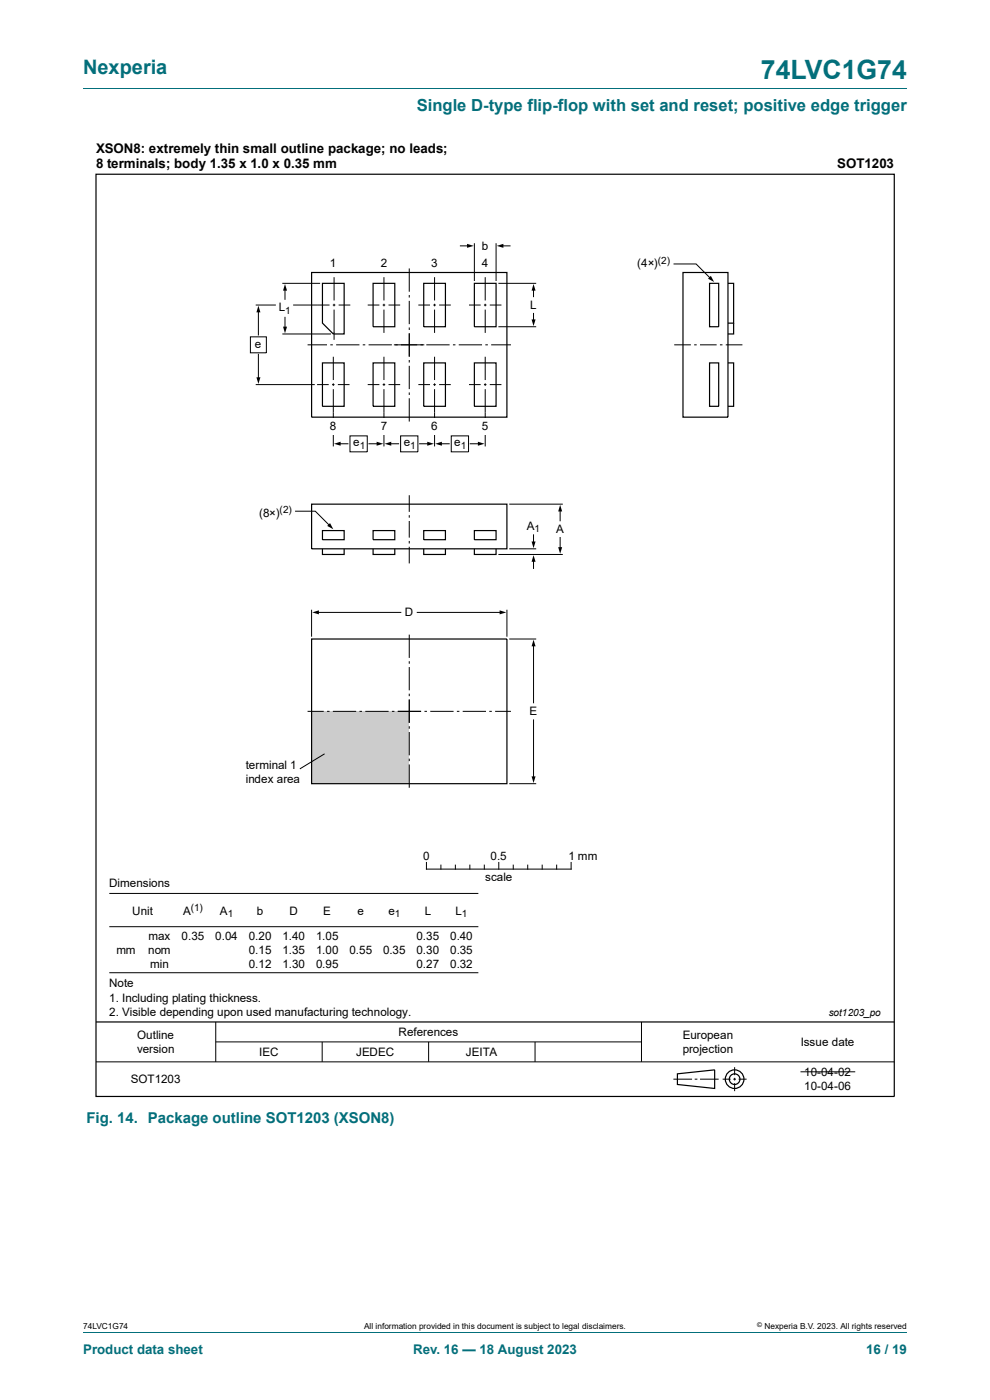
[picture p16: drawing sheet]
<svg xmlns="http://www.w3.org/2000/svg" width="210mm" height="297mm" viewBox="0 0 210 297" stroke-linecap="round" stroke-linejoin="round" font-family="sans-serif">
<defs><g id="words">
<text font-size="5.6" fill="#036f7b" x="161.4" y="16.8">74LVC1G74</text>
<text font-size="4.2" fill="#036f7b" x="17.6" y="15.6">Nexperia</text>
<text font-size="3.5" fill="#036f7b" x="88.4" y="23.7">Single D-type flip-flop with set and reset; positive edge trigger</text>
<text font-size="3.2" fill="#036f7b" x="18.3" y="238.3">Fig. 14. Package outline SOT1203 (XSON8)</text>
<g font-size="2.8">
<text x="20.4" y="32.5">XSON8: extremely thin small outline package; no leads;</text>
<text x="20.4" y="35.6">8 terminals; body 1.35 x 1.0 x 0.35 mm</text>
<text x="177.6" y="35.7">SOT1203</text>
</g>
<g font-size="2.8" fill="#036f7b">
<text x="17.6" y="287.2">Product data sheet</text>
<text x="87.6" y="287.2">Rev. 16 — 18 August 2023</text>
<text x="183.7" y="287.2">16 / 19</text>
</g>
<g font-size="2.5">
<text x="102.2" y="53">b</text>
<text x="70" y="56.7">1</text>
<text x="80.8" y="56.7">2</text>
<text x="91.5" y="56.7">3</text>
<text x="102.2" y="56.7">4</text>
<text x="135.2" y="56.7">(4×)</text>
<text x="112.4" y="65.6">L</text>
<text x="59.2" y="66.1">L</text>
<text x="54.1" y="73.7">e</text>
<text x="70" y="91.2">8</text>
<text x="74.9" y="94.7">e</text>
<text x="80.8" y="91.2">7</text>
<text x="85.6" y="94.7">e</text>
<text x="91.5" y="91.2">6</text>
<text x="96.4" y="94.7">e</text>
<text x="102.2" y="91.2">5</text>
<text x="55" y="109.7">(8×)</text>
<text x="111.7" y="112.4">A</text>
<text x="118" y="113.1">A</text>
<text x="85.9" y="130.8">D</text>
<text x="112.3" y="151.7">E</text>
<text x="52.1" y="163.2">terminal 1</text>
<text x="52.1" y="166.2">index area</text>
<text x="89.8" y="182.4">0</text>
<text x="104.1" y="182.4">0.5</text>
<text x="120.6" y="182.4">1 mm</text>
<text x="23.2" y="188.1">Dimensions</text>
<text x="102.9" y="187">scale</text>
<text x="28" y="194">Unit</text>
<text x="38.8" y="194">A</text>
<text x="46.7" y="194">A</text>
<text x="54.5" y="194">b</text>
<text x="61.4" y="194">D</text>
<text x="68.6" y="194">E</text>
<text x="75.9" y="194">e</text>
<text x="82.4" y="194">e</text>
<text x="90.1" y="194">L</text>
<text x="96.6" y="194">L</text>
<text x="24.7" y="202.3">mm</text>
<text x="31.4" y="202.3">nom</text>
<text x="31.5" y="199.3">max</text>
<text x="38.5" y="199.3">0.35</text>
<text x="45.6" y="199.3">0.04</text>
<text x="52.7" y="199.3">0.20</text>
<text x="52.7" y="202.3">0.15</text>
<text x="59.9" y="199.3">1.40</text>
<text x="59.9" y="202.3">1.35</text>
<text x="67" y="199.3">1.05</text>
<text x="67" y="202.3">1.00</text>
<text x="74.1" y="202.3">0.55</text>
<text x="81.3" y="202.3">0.35</text>
<text x="88.4" y="199.3">0.35</text>
<text x="88.4" y="202.3">0.30</text>
<text x="95.5" y="199.3">0.40</text>
<text x="95.5" y="202.3">0.35</text>
<text x="23.2" y="209.4">Note</text>
<text x="31.9" y="205.3">min</text>
<text x="52.7" y="205.3">0.12</text>
<text x="59.9" y="205.3">1.30</text>
<text x="67" y="205.3">0.95</text>
<text x="88.4" y="205.3">0.27</text>
<text x="95.5" y="205.3">0.32</text>
<text x="23.2" y="212.5">1. Including plating thickness.</text>
<text x="23.2" y="215.5">2. Visible depending upon used manufacturing technology.</text>
<text x="29.1" y="220.4">Outline</text>
<text x="84.6" y="219.9">References</text>
<text x="144.8" y="220.4">European</text>
<text x="169.8" y="221.8">Issue date</text>
<text x="29.1" y="223.4">version</text>
<text x="55" y="224.1">IEC</text>
<text x="75.5" y="224.1">JEDEC</text>
<text x="98.8" y="224.1">JEITA</text>
<text x="144.8" y="223.4">projection</text>
<text x="27.7" y="229.8">SOT1203</text>
<text x="170.6" y="228.2">10-04-02</text>
<text x="170.6" y="231.2">10-04-06</text>
</g>
<g font-size="2.1">
<text x="139.6" y="55.9">(2)</text>
<text x="60.5" y="66.6">1</text>
<text x="76.3" y="95.2">1</text>
<text x="87" y="95.2">1</text>
<text x="97.8" y="95.2">1</text>
<text x="59.3" y="108.9">(2)</text>
<text x="113.4" y="112.9">1</text>
<text x="40.5" y="193.3">(1)</text>
<text x="48.3" y="194.5">1</text>
<text x="83.7" y="194.5">1</text>
<text x="98" y="194.5">1</text>
<text x="175.8" y="215.5">sot1203_po</text>
</g>
<g font-size="1.8">
<text x="17.6" y="282">74LVC1G74</text>
<text x="77.2" y="282">All information provided in this document is subject to legal disclaimers.</text>
<text x="162.2" y="282">Nexperia B.V. 2023. All rights reserved</text>
</g>
<text font-size="1.4" x="160.6" y="281.6">©</text>
</g></defs>
<path d="M17.6 18.8h174.8" fill="none" stroke="#036f7b" stroke-width=".21"/>
<g fill="none" stroke="#000" stroke-width=".21">
<path d="M67.4 129.9h17.6M88.5 129.9h17.8M113.2 136.8v12.3M113.2 152.7v12.3M23.2 196.6h78.3M23.2 189.5h78.3M90.5 183v1.4h30.6v-1.4M93.5 183.5v.9M96.6 183.5v.9M99.7 183.5v.9M102.7 183.5v.9M105.8 183v1.4"/>
<path d="M108.9 183.5v.9M111.9 183.5v.9M115 183.5v.9M118.1 183.5v.9M23.2 206.4h78.3M45.8 216.8v8.5M136.1 216.8v8.5M20.4 225.3h169.3M45.8 221h90.3M68.3 221v4.3M90.9 221v4.3M113.5 221v4.3"/>
<path d="M142.8 228.9h4M147.4 228.9h.5M148.5 228.9h3.9M153.3 228.9h1.7M155.5 228.9h.6M155.8 226.4v1.7M155.8 228.7v.5M155.8 229.8v1.7M156.7 228.9h1.7M169.8 227.4h11.6"/>
</g>
<g fill="none" stroke="#000" stroke-width=".25">
<path d="M20.4 37h169.3v195.6h-169.3zM20.4 216.8h169.3M143.7 227.8l7.9-.8v3.9l-7.9-.8z"/>
<circle cx="155.8" cy="228.9" r="1.13"/>
<circle cx="155.8" cy="228.9" r="1.97"/>
</g>
<path d="M66.2 129.9l1.4-.4v.8zM106 129.5l1.4 .4-1.4 .4zM113.2 135.7l.4 1.4h-.8zM112.8 164.7h.8l-.4 1.4z" fill="#000"/>
<path d="M66.1 150.9h20.7v15.4h-20.7z" fill="#ccc"/>
<g fill="none" stroke="#000" stroke-width=".21">
<path d="M70.9 58.8v4.9M81.4 58.8v4.9M86.8 56.9v5M92.2 58.8v4.9M97.7 52.2h1.7M100.6 51.6v8M102.9 58.8v4.9M105.2 51.6v8M106.5 52.2h1.7M143 56h4.7l3 3M53.1 71.5h3.4v3.3h-3.4zM54.2 64.7h4.3"/>
<path d="M54.8 66v5.1M54.8 75.2v5.1M59.9 60.1h8M59.9 70.8h10.3M60.5 61.4v2.1M60.5 67.3v2.3M62.2 64.7h7.7M65.2 73.2h4.2M70.1 73.2h.5M70.6 64.7h.5M70.7 75.7v4.9M70.9 64.4v.6"/>
<path d="M70.9 65.7v6.4M71.3 73.2h4.9M71.8 64.7h2.5M76.9 73.2h.6M78 64.7h2.5M78.2 73.2h4.9M81.2 64.7h.5M81.4 64.4v.6M81.4 65.7v4.9M81.4 75.7v4.9M82.4 64.7h2.5M83.6 73.2h6.4"/>
<path d="M86.8 62.6v.5M86.8 63.8v5M86.8 69.5v.5M86.8 70.7v5M86.8 76.4v.5M86.8 77.6v4.9M88.7 64.7h2.5M90.4 73.2h5M91.9 64.7h.5M92.2 64.4v.6M92.2 65.7v4.9M92.2 75.7v4.9"/>
<path d="M93.2 64.7h2.4M96.1 73.2h.5M97.3 73.2h4.9M99.5 64.7h2.5M102.7 64.7h.5M102.9 64.4v.6M102.9 65.7v4.9M102.9 75.7v4.9M103 73.2h.5M103.9 64.7h2.5M104.2 73.2h4.2M105.7 60.1h8"/>
<path d="M105.7 69.3h8M113.2 61.4v1.5M113.2 66.5v1.5M143 73.2h3.5M147.2 73.2h.6M148.5 73.2h3.5M152.7 73.2h.5M154 73.2h3.5M54.2 81.6h12.6M67.3 81.6h2.4M70.4 81.6h.6M70.7 81.3v.6"/>
<path d="M70.7 82.6v12.1M71.7 81.6h2.4M72 94.1h1.8M74.2 92.5h3.7v3.4h-3.7zM78 81.6h2.5M78.3 94.1h1.9M81.2 81.6h.5M81.4 81.3v.6M81.4 82.6v12.1M82.4 81.6h2.5M82.7 94.1h1.8M85 92.5h3.6v3.4h-3.6z"/>
<path d="M86.8 83.3v.5M86.8 84.5v4.9M88.7 81.6h2.5M89 94.1h1.9M91.9 81.6h.5M92.2 81.3v.6M92.2 82.6v12.1M93.2 81.6h2.4M93.5 94.1h1.8M95.7 92.5h3.7v3.4h-3.7zM99.5 81.6h2.5M99.7 94.1h2"/>
<path d="M102.7 81.6h.5M102.9 81.3v.6M102.9 82.6v12.1M103.9 81.6h2.5M62.7 108.4h4.2l3 3.1M86.8 105.1v3.5M86.8 109.3v.5M86.8 110.5v3.6M86.8 114.8v.5M86.8 116v3.5M105.7 117.6h13.7M108 107h11.4"/>
<path d="M108 116.4h5.7M113.2 113.5v1.7M113.2 118.9v1.7M118.8 108.2v2.3M118.8 114v2.4M66.1 129.4v5.7M86.8 134.6v5M107.5 129.4v5.7M108 135.6h5.7M65.2 150.9h3.5M68.9 159.9l-5.3 3.2M69.4 150.9h.5"/>
<path d="M70.6 150.9h4.9M76.3 150.9h.5M77.5 150.9h4.9M83.1 150.9h.6M84.4 150.9h4.9M86.8 140.3v.5M86.8 141.5v4.9M86.8 147.2v.5M86.8 148.4v5M86.8 154.1v.5M86.8 155.3v4.9M90 150.9h.6"/>
<path d="M91.3 150.9h4.9M96.9 150.9h.5M98.2 150.9h4.9M103.8 150.9h.5M105 150.9h3.4M86.8 160.9v.6M86.8 162.2v4.9M108 166.3h5.7"/>
</g>
<g fill="none" stroke="#000" stroke-width=".25">
<path d="M66.1 57.8h41.4v30.7h-41.4zM144.9 57.8h9.5v30.7h-9.5zM68.4 60.1h4.6v10.7h-2.3l-2.3-2.3zM68.4 77h4.6v9.2h-4.6zM79.1 60.1h4.6v9.2h-4.6zM79.1 77h4.6v9.2h-4.6zM89.9 60.1h4.6v9.2h-4.6zM89.9 77h4.6v9.2h-4.6zM100.6 60.1h4.6v9.2h-4.6zM100.6 77h4.6v9.2h-4.6zM150.5 60.1h1.9v9.2h-1.9zM150.5 77h1.9v9.2h-1.9z"/>
<path d="M154.4 60.1h1.2v8.4h-1.2M154.4 77h1.2v9.2h-1.2M155.6 68.5v2.3h-1.2M66.1 107h41.4v9.4h-41.4zM68.4 116.4v1.2h4.6v-1.2M68.4 112.6h4.6v1.9h-4.6zM79.1 112.6h4.6v1.9h-4.6zM79.1 116.4v1.2h4.6v-1.2M89.9 112.6h4.6v1.9h-4.6zM89.9 116.4v1.2h4.6v-1.2M100.6 112.6h4.6v1.9h-4.6zM100.6 116.4v1.2h4.6v-1.2"/>
<path d="M66.1 135.6h41.4v30.7h-41.4z"/>
</g>
<g fill="#000">
<path d="M99.1 51.7l1.4 .5-1.4 .4zM105.4 52.2l1.4-.5v.9zM150.8 58.5l.7 1.3-1.3-.7zM54.8 64.9l.4 1.4h-.8zM60.5 60.2l.4 1.5h-.9zM60 69.3h.9l-.4 1.4zM113.2 60.2l.4 1.5h-.8zM112.8 67.8h.8l-.4 1.4zM54.4 80h.8l-.4 1.5zM70.8 94.1l1.5-.4v.9zM79.9 93.7l1.4 .4-1.4 .5zM81.6 94.1l1.4-.4v.9z"/>
<path d="M90.6 93.7l1.4 .4-1.4 .5zM92.3 94.1l1.4-.4v.9zM101.4 93.7l1.4 .4-1.4 .5zM70 111l.7 1.3-1.3-.7zM113.2 117.8l.4 1.4h-.8zM112.8 114.9h.8l-.4 1.4zM118.8 107.1l.4 1.4h-.8zM118.4 116.1h.8l-.4 1.4z"/>
</g>
<g fill="#fff">
<path d="M70.5 88.7h.4v3.5h-.4z"/>
<path d="M81.3 88.7h.3v3.5h-.3z"/>
<path d="M92 88.7h.4v3.5h-.4z"/>
<path d="M102.7 88.7h.4v3.5h-.4z"/>
</g>
<path d="M17.6 282.6h174.8" fill="none" stroke="#036f7b" stroke-width=".21"/>
<use href="#words"/>
</svg>
